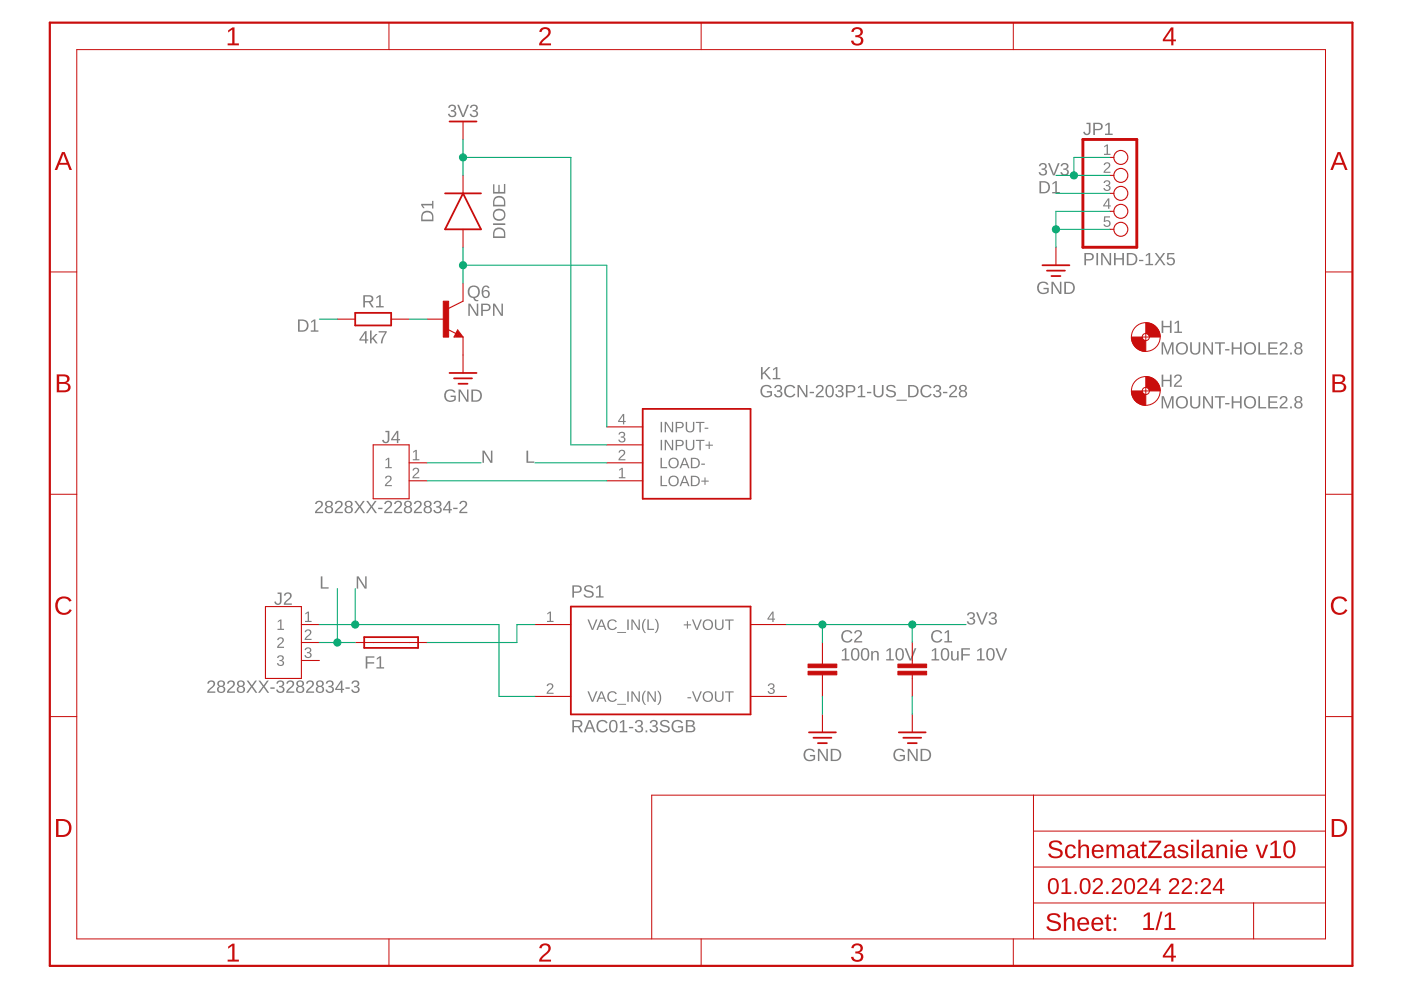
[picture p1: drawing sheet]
<svg xmlns="http://www.w3.org/2000/svg" width="297mm" height="210mm" viewBox="0 0 297 210" stroke-linecap="round" stroke-linejoin="round" font-family="sans-serif">
<g fill="#808080">
<path d="M131.3 99.6l.5-.4h.3v2h.5v.2h-1.4v-.2h.6v-1.7l-.5 .3z"/>
<path d="M131.4 95.5a.72 .72 0 0 1 1.1 .1 .72 .72 0 0 1-.4 1.1l-.7 .7h1.2v.2h-1.5l.1-.4 .5-.5a.59 .59 0 0 0 .5-.5 .59 .59 0 0 0-.3-.6l-.3 .1-.2 .3-.3-.1z"/>
<path d="M131.4 91.7a.63 .63 0 0 1 1 0 .63 .63 0 0 1-.3 1 .62 .62 0 0 1 .5 .8 .62 .62 0 0 1-.9 .3l-.6-.4v-.2h.3a.45 .45 0 0 0 .6 .4 .45 .45 0 0 0 .2-.7l-.6-.1v-.3a.43 .43 0 0 0 .6-.2 .43 .43 0 0 0-.3-.5 .43 .43 0 0 0-.5 .3h-.3z"/>
<path d="M234.1 31l.6-.4h.2v2h.6v.2h-1.4v-.2h.5v-1.7l-.5 .4z"/>
<path d="M234.2 34.6a.72 .72 0 0 1 1.1 .1 .72 .72 0 0 1-.4 1.1l-.6 .6h1.1v.3h-1.4l.1-.4 .4-.5a.59 .59 0 0 0 .6-.5 .59 .59 0 0 0-.4-.7l-.3 .1-.1 .3h-.3z"/>
<path d="M234.2 38.4a.63 .63 0 0 1 1 0 .63 .63 0 0 1-.3 .9 .62 .62 0 0 1 .5 .9 .62 .62 0 0 1-.9 .3l-.5-.4-.1-.2h.3a.45 .45 0 0 0 .6 .4 .45 .45 0 0 0 .2-.7l-.5-.1v-.3a.43 .43 0 0 0 .6-.2 .43 .43 0 0 0-.3-.6 .43 .43 0 0 0-.5 .4h-.3z"/>
<path d="M234.1 45.9h1.2v.2h-1v.7a.76 .76 0 0 1 1.1 .3 .76 .76 0 0 1-.4 1 .76 .76 0 0 1-1-.4l-.1-.1h.3a.49 .49 0 0 0 .8 .2 .49 .49 0 0 0 0-.8 .49 .49 0 0 0-.7 .1h-.3z"/>
<path d="M116 130l.6-.3h.2v1.9h.6v.3h-1.4v-.3h.5v-1.7l-.5 .4z"/>
<path d="M116.1 145a.72 .72 0 0 1 1.2 .2 .72 .72 0 0 1-.5 1l-.6 .7h1.2v.2h-1.5l.1-.4 .5-.5a.59 .59 0 0 0 .5-.5 .59 .59 0 0 0-.4-.6l-.3 .1-.1 .3h-.3z"/>
<path d="M163 145a.63 .63 0 0 1 1 0 .63 .63 0 0 1-.2 1 .62 .62 0 0 1 .4 .8 .62 .62 0 0 1-.9 .3l-.5-.4v-.2h.2a.45 .45 0 0 0 .7 .4 .45 .45 0 0 0 .1-.7l-.5-.1v-.2a.43 .43 0 0 0 .6-.2 .43 .43 0 0 0-.3-.6 .43 .43 0 0 0-.5 .4l-.3-.1z"/>
<path d="M58.9 131.7l.5-.4h.3v2h.5v.3h-1.4v-.3h.6v-1.7l-.5 .4z"/>
<path d="M64.7 130l.6-.3h.2v1.9h.6v.3h-1.4v-.3h.5v-1.7l-.5 .4z"/>
<path d="M59 135.3a.72 .72 0 0 1 1.1 .1 .72 .72 0 0 1-.4 1.1l-.6 .6h1.1v.3h-1.4v-.4l.5-.5a.59 .59 0 0 0 .5-.5 .59 .59 0 0 0-.3-.6l-.3 .1-.1 .2h-.3z"/>
<path d="M64.8 133.6a.72 .72 0 0 1 1.1 .1 .72 .72 0 0 1-.4 1.1l-.6 .7h1.2v.2h-1.5l.1-.4 .5-.5a.59 .59 0 0 0 .5-.5 .59 .59 0 0 0-.4-.6l-.3 .1-.1 .3-.3-.1z"/>
<path d="M59 139.1a.63 .63 0 0 1 1 0 .63 .63 0 0 1-.3 .9 .62 .62 0 0 1 .5 .9 .62 .62 0 0 1-.9 .3l-.5-.4-.1-.2h.3a.45 .45 0 0 0 .6 .4 .45 .45 0 0 0 .2-.7l-.6-.1v-.3a.43 .43 0 0 0 .7-.2 .43 .43 0 0 0-.3-.6 .43 .43 0 0 0-.6 .4h-.3z"/>
<path d="M64.8 137.4a.63 .63 0 0 1 1 0 .63 .63 0 0 1-.3 1 .62 .62 0 0 1 .5 .8 .62 .62 0 0 1-.9 .3l-.5-.4-.1-.2h.3a.45 .45 0 0 0 .7 .4 .45 .45 0 0 0 .1-.7l-.5-.1v-.2a.43 .43 0 0 0 .6-.3 .43 .43 0 0 0-.3-.5 .43 .43 0 0 0-.5 .4l-.3-.1z"/>
<path d="M81.8 97.4l.5-.3h.2v1.9h.6v.3h-1.4v-.3h.6v-1.7l-.5 .4z"/>
<path d="M87.6 95.7l.5-.3h.3v2h.5v.2h-1.4v-.2h.6v-1.7l-.5 .3z"/>
<path d="M81.8 101a.72 .72 0 0 1 1.2 .1 .72 .72 0 0 1-.4 1.1l-.7 .6h1.2v.3h-1.5l.1-.4 .5-.5a.59 .59 0 0 0 .5-.5 .59 .59 0 0 0-.4-.6l-.3 .1-.1 .2h-.3z"/>
<path d="M87.7 99.3a.72 .72 0 0 1 1.1 .2 .72 .72 0 0 1-.4 1l-.6 .7h1.1v.2h-1.5l.1-.4 .5-.5a.59 .59 0 0 0 .5-.5 .59 .59 0 0 0-.3-.6l-.3 .1-.2 .3-.2-.1z"/>
<path d="M68 122.2h.4v2.3h1.3v.3h-1.7z"/>
<path d="M111.6 95.5h.4v2.3h1.3v.3h-1.7z"/>
<path d="M75.6 122.2h.4l1.4 2.2v-2.2h.3v2.6h-.4l-1.4-2.2v2.2h-.3z"/>
<path d="M102.3 95.5h.4l1.4 2.3v-2.3h.3v2.6h-.4l-1.4-2.2v2.2h-.3z"/>
<path d="M197.6 137.9l.6-.5h.3v2.4h.6v.2h-1.6v-.2h.7v-2l-.6 .4zM199.9 137.6a.97 .97 0 0 1 1.1 0 .97 .97 0 0 1 .3 1.1 .95 .95 0 0 1-.4 1.2 .95 .95 0 0 1-1.2-.2 2.12 2.12 0 0 1 .2-2.1zM200 137.8a1.75 1.75 0 0 0 .2 2h.2a1.19 1.19 0 0 0 .5-1.7l-.4-.4zM201.7 138h.3v1.3a.48 .48 0 0 0 .5 .5 .48 .48 0 0 0 .4-.6v-1.2h.3l.1 2h-.4v-.3a.67 .67 0 0 1-.7 .4 .67 .67 0 0 1-.5-.7zM203.8 137.4h1.9v.3h-1.5v1h1.4v.3h-1.4v1h-.4zM207.2 137.9l.6-.5h.3v2.4h.7v.2h-1.7v-.2h.7v-2l-.6 .4zM209.5 137.6a.97 .97 0 0 1 1.1 0 .97 .97 0 0 1 .3 1.1 .95 .95 0 0 1-.4 1.2 .95 .95 0 0 1-1.2-.2 2.12 2.12 0 0 1 .2-2.1zM209.7 137.8a1.75 1.75 0 0 0 .1 2h.2a1.19 1.19 0 0 0 .5-1.7l-.3-.4zM211.1 137.4h.3l.9 2.3 .9-2.3h.3l-1 2.6h-.4z"/>
<path d="M189.7 159.1a1.35 1.35 0 0 1 2.1 .2l-.3 .1a1.04 1.04 0 0 0-1.4-.1 1.04 1.04 0 0 0-.3 1.4 1.04 1.04 0 0 0 1.4 .3l.3-.2v-.4h-.7v-.3h1.1v.9a1.42 1.42 0 0 1-2.1 .1 1.42 1.42 0 0 1-.1-2zM192.5 158.8h.4l1.4 2.2-.1-2.2h.4v2.6h-.5l-1.3-2.2v2.2h-.3zM195.2 158.8h.8a1.3 1.3 0 0 1 1.4 1.2 1.3 1.3 0 0 1-1.3 1.4h-.9zM195.5 159.1v2h.6a1.02 1.02 0 0 0 1-1.1 1.02 1.02 0 0 0-1.1-.9z"/>
<path d="M220.2 60a1.35 1.35 0 0 1 2.1 .3l-.3 .1a1.04 1.04 0 0 0-1.5-.1 1.04 1.04 0 0 0-.2 1.3 1.04 1.04 0 0 0 1.4 .4l.3-.2v-.5h-.8v-.3h1.1v.9a1.42 1.42 0 0 1-2 .2 1.42 1.42 0 0 1-.1-2.1zM222.9 59.7h.4l1.4 2.3v-2.3h.3v2.6h-.4l-1.4-2.2v2.2h-.3zM225.7 59.7h.8a1.3 1.3 0 0 1 1.4 1.3 1.3 1.3 0 0 1-1.3 1.3h-.9zM226 60v2h.6a1.02 1.02 0 0 0 .9-1 1.02 1.02 0 0 0-1-1z"/>
<path d="M99.3 64.4h.4l1.4 2.2v-2.2h.3v2.6h-.4l-1.4-2.2v2.2h-.3zM102 64.4a2.26 2.26 0 0 1 1.8 .2 .81 .81 0 0 1 .1 .9 .81 .81 0 0 1-.8 .5h-.7v1h-.4zM102.4 64.7v1h.7a.52 .52 0 0 0 .6-.4 .52 .52 0 0 0-.3-.6zM104.5 64.4h.4l1.4 2.2v-2.2h.3v2.6h-.4l-1.4-2.2v2.2h-.3z"/>
<path d="M94.5 82.9a1.35 1.35 0 0 1 2.1 .3l-.4 .1a1.04 1.04 0 0 0-1.4-.2 1.04 1.04 0 0 0-.2 1.4 1.04 1.04 0 0 0 1.4 .4l.3-.3v-.4h-.8v-.3h1.1v.9a1.42 1.42 0 0 1-2 .1 1.42 1.42 0 0 1-.1-2zM97.2 82.6h.4l1.4 2.2v-2.2h.3v2.6h-.4l-1.4-2.2v2.2h-.3zM99.9 82.6h.9a1.3 1.3 0 0 1 1.4 1.2 1.3 1.3 0 0 1-1.3 1.4h-1zM100.3 82.9v2h.6a1.02 1.02 0 0 0 .9-1.1 1.02 1.02 0 0 0-1-.9z"/>
<path d="M161.6 81.9a1.35 1.35 0 0 1 2 .3l-.3 .1a1.04 1.04 0 0 0-1.4-.1 1.04 1.04 0 0 0-.3 1.4 1.04 1.04 0 0 0 1.4 .3l.4-.2v-.5h-.8v-.3h1.1v.9a1.42 1.42 0 0 1-2 .2 1.42 1.42 0 0 1-.1-2.1zM164.4 81.8a.77 .77 0 0 1 1.1-.1 .77 .77 0 0 1 .1 1.1l-.3 .1a.7 .7 0 0 1 .6 .8 .7 .7 0 0 1-.9 .6l-.8-.3-.1-.4 .3-.1a.53 .53 0 0 0 .8 .5 .53 .53 0 0 0 .2-.8l-.7-.1v-.3a.5 .5 0 0 0 .8-.3 .5 .5 0 0 0-.4-.7 .5 .5 0 0 0-.6 .5h-.4zM166.6 82a1.29 1.29 0 0 1 2 .2l-.3 .2a.99 .99 0 0 0-1.4-.2 .99 .99 0 0 0-.1 1.4 .99 .99 0 0 0 1.4 .1l.1-.3 .3 .2a1.33 1.33 0 0 1-2 .4 1.33 1.33 0 0 1 0-2zM169.1 81.6h.4l1.4 2.3v-2.3h.3v2.6h-.4l-1.4-2.2v2.2h-.3zM171.7 83.1h.9v.3h-.9zM173.2 81.8a.84 .84 0 0 1 1.3 .1 .84 .84 0 0 1-.4 1.3l-.8 .7h1.4v.3h-1.8a2.51 2.51 0 0 1 1.2-1.5 .5 .5 0 0 0-.1-.8 .5 .5 0 0 0-.7 .4h-.3zM175.4 81.7a.97 .97 0 0 1 1.1 .1 .97 .97 0 0 1 .3 1.1 .95 .95 0 0 1-.4 1.2 .95 .95 0 0 1-1.2-.2 2.12 2.12 0 0 1 .2-2.2zM175.6 82a1.75 1.75 0 0 0 .1 2h.2a1.19 1.19 0 0 0 .5-1.7l-.3-.4zM177.4 81.8a.77 .77 0 0 1 1.1-.1 .77 .77 0 0 1 .1 1.1l-.3 .1a.7 .7 0 0 1 .6 .8 .7 .7 0 0 1-.9 .6l-.8-.3-.1-.4 .3-.1a.53 .53 0 0 0 .7 .5 .53 .53 0 0 0 .3-.8l-.7-.1v-.3a.5 .5 0 0 0 .7-.3 .5 .5 0 0 0-.3-.7 .5 .5 0 0 0-.6 .5h-.4zM179.3 81.6a2.26 2.26 0 0 1 1.8 .2 .81 .81 0 0 1 .2 1 .81 .81 0 0 1-.8 .4h-.8v1h-.4zM179.7 81.9v1h.7a.52 .52 0 0 0 .6-.3 .52 .52 0 0 0-.3-.6zM181.9 82.1l.6-.5h.3v2.3h.7v.3h-1.7v-.3h.7v-1.9l-.6 .4zM183.8 83.1h.9v.3h-.9zM185.2 81.6h.3v1.7a.72 .72 0 0 0 .8 .7 .72 .72 0 0 0 .7-.8v-1.6h.3v1.7a1.07 1.07 0 0 1-1 1 1.07 1.07 0 0 1-1.1-1zM188 81.9a1.18 1.18 0 0 1 1.9 .3l-.3 .1a.68 .68 0 0 0-.7-.4 .68 .68 0 0 0-.6 .5l.7 .3a.8 .8 0 0 1 1 .9 .8 .8 0 0 1-1.1 .7 .95 .95 0 0 1-1.1-.7l.3-.1a.82 .82 0 0 0 .8 .5 .82 .82 0 0 0 .7-.5 1.86 1.86 0 0 0-1.4-.7l-.3-.4zM190.1 84.7h2.2v.3h-2.2zM192.5 81.6h.9a1.3 1.3 0 0 1 1.4 1.3 1.3 1.3 0 0 1-1.3 1.3h-1zM192.9 81.9v2h.6a1.02 1.02 0 0 0 .9-1 1.02 1.02 0 0 0-1-1zM195.5 82a1.29 1.29 0 0 1 2 .2l-.3 .2a.99 .99 0 0 0-1.4-.2 .99 .99 0 0 0-.1 1.4 .99 .99 0 0 0 1.4 .1l.1-.3 .3 .2a1.33 1.33 0 0 1-2 .4 1.33 1.33 0 0 1 0-2zM198.1 81.8a.77 .77 0 0 1 1.1-.1 .77 .77 0 0 1 .1 1.1l-.3 .1a.7 .7 0 0 1 .6 .8 .7 .7 0 0 1-.9 .6l-.7-.3-.2-.4 .4-.1a.53 .53 0 0 0 .7 .5 .53 .53 0 0 0 .2-.8l-.7-.1v-.3a.5 .5 0 0 0 .8-.3 .5 .5 0 0 0-.4-.7 .5 .5 0 0 0-.6 .5h-.3zM199.9 83.1h1v.3h-1zM201.5 81.8a.84 .84 0 0 1 1.3 .1 .84 .84 0 0 1-.5 1.3l-.7 .7h1.3v.3h-1.7a2.51 2.51 0 0 1 1.2-1.5 .5 .5 0 0 0-.1-.8 .5 .5 0 0 0-.7 .4h-.4zM203.6 81.8a.79 .79 0 0 1 1-.1 .79 .79 0 0 1 .3 1l-.4 .2a.76 .76 0 0 1 .5 1 .76 .76 0 0 1-1.1 .3 .7 .7 0 0 1-.6-.6 .7 .7 0 0 1 .5-.7l-.4-.4v-.4zM203.7 82.3a.48 .48 0 0 0 .9 0 .48 .48 0 0 0-.9 0zM203.6 83.5a.55 .55 0 0 0 1.1 0 .55 .55 0 0 0-1.1 0z"/>
<path d="M229.9 53.6a2.26 2.26 0 0 1 1.8 .2 .81 .81 0 0 1 .1 1 .81 .81 0 0 1-.8 .4h-.7v1h-.4zM230.3 53.9v1h.7a.52 .52 0 0 0 .5-.3 .52 .52 0 0 0-.2-.6zM232.5 53.6h.3v2.6h-.3zM233.5 53.6h.4l1.4 2.3v-2.3h.3v2.6h-.5l-1.3-2.2v2.2h-.3zM236.2 53.6h.3v1.1h1.4v-1.1h.4v2.6h-.4v-1.2h-1.4v1.2h-.3zM238.9 53.6h.9a1.3 1.3 0 0 1 1.3 1.3 1.3 1.3 0 0 1-1.2 1.3h-1zM239.3 53.9v2.1h.5a1.02 1.02 0 0 0 1-1.1 1.02 1.02 0 0 0-1-1zM241.5 55.1h.9v.3h-.9zM242.9 54.1l.7-.5h.3v2.4h.6v.2h-1.6v-.2h.6v-2l-.6 .4zM244.8 53.6h.4l.7 1.1 .7-1.1h.4l-.9 1.3 1 1.3h-.4l-.8-1.1-.8 1.1h-.3l.9-1.3zM247.5 53.6h1.5v.3h-1.2l-.1 .8a.89 .89 0 0 1 1.2 .2 .89 .89 0 0 1-.1 1.2 .89 .89 0 0 1-1.2 0l-.3-.4 .4-.1a.58 .58 0 0 0 .8 .3 .58 .58 0 0 0 .1-.9 .58 .58 0 0 0-.9 0h-.3z"/>
<path d="M77.4 70.2h.3v1.8h.4v.2h-.4v.6h-.3v-.6h-1.2v-.2zM77.4 70.6l-.9 1.4h.9zM78.5 70.1h.3v1.7l.9-1h.3l-.8 .9 .9 1.1h-.4l-.7-.9-.2 .2v.7h-.3zM80.3 70.2h1.7v.3l-.8 1.4-.1 .9h-.3a4.1 4.1 0 0 1 .9-2.3h-1.4z"/>
<path d="M104.9 48.6a1.33 1.33 0 0 1 1.4-.3 1.33 1.33 0 0 1 .8 1.2v1h-2.6l.1-1.2zM105.1 48.9l-.3 .4v.8h2v-.6a1.04 1.04 0 0 0-.6-.9 1.04 1.04 0 0 0-1.1 .3zM104.5 47.4h2.6v.3h-2.6zM104.5 45.6a1.35 1.35 0 0 1 2.7 0 1.35 1.35 0 0 1-2.7 0zM105.1 44.9a.99 .99 0 0 0 .1 1.3 .99 .99 0 0 0 1.3 0 .99 .99 0 0 0 .1-1.3l-.8-.3zM104.9 41.9a1.33 1.33 0 0 1 1.4-.3 1.33 1.33 0 0 1 .8 1.2v1h-2.6l.1-1.2zM105.1 42.2l-.3 .4v.8h2v-.6a1.04 1.04 0 0 0-.6-.9 1.04 1.04 0 0 0-1.1 .3zM104.5 39.1h.3v1.6h.9v-1.5h.2v1.5h.9v-1.7h.3v2h-2.6z"/>
<path d="M95.3 22.4a.77 .77 0 0 1 1.1-.1 .77 .77 0 0 1 0 1.1l-.3 .1a.7 .7 0 0 1 .7 .8 .7 .7 0 0 1-.9 .5l-.8-.3-.1-.4h.3a.53 .53 0 0 0 .7 .5 .53 .53 0 0 0 .3-.8l-.7-.2v-.3a.5 .5 0 0 0 .7-.2 .5 .5 0 0 0-.3-.7 .5 .5 0 0 0-.6 .5h-.4zM96.9 22.2h.4l.9 2.3 .9-2.3h.3l-1 2.6h-.4zM99.9 22.4a.77 .77 0 0 1 1.1-.1 .77 .77 0 0 1 .1 1.1l-.3 .1a.7 .7 0 0 1 .6 .8 .7 .7 0 0 1-.9 .5l-.8-.3-.1-.4h.3a.53 .53 0 0 0 .7 .5 .53 .53 0 0 0 .3-.8l-.7-.2v-.3a.5 .5 0 0 0 .7-.2 .5 .5 0 0 0-.3-.7 .5 .5 0 0 0-.6 .5h-.4z"/>
<path d="M178.5 137.9l.6-.5h.4v2.4h.6v.2h-1.6v-.2h.6v-2l-.6 .4zM180.8 137.6a.97 .97 0 0 1 1.1 0 .97 .97 0 0 1 .3 1.1 .95 .95 0 0 1-.4 1.2 .95 .95 0 0 1-1.2-.2 2.12 2.12 0 0 1 .2-2.1zM181 137.8a1.75 1.75 0 0 0 .1 2h.2a1.19 1.19 0 0 0 .5-1.7l-.3-.4zM182.9 137.6a.97 .97 0 0 1 1.1 0 .97 .97 0 0 1 .3 1.1 .95 .95 0 0 1-.4 1.2 .95 .95 0 0 1-1.2-.2 2.12 2.12 0 0 1 .2-2.1zM183.1 137.8a1.75 1.75 0 0 0 .1 2h.2a1.19 1.19 0 0 0 .5-1.7l-.3-.4zM184.7 138h.3v.4a.67 .67 0 0 1 .8-.4 .67 .67 0 0 1 .5 .7v1.3h-.3v-1.2a.48 .48 0 0 0-.6-.6 .48 .48 0 0 0-.3 .7v1.1h-.4zM188 137.9l.6-.5h.3v2.4h.6v.2h-1.6v-.2h.6v-2l-.5 .4zM190.2 137.6a.97 .97 0 0 1 1.2 0 .97 .97 0 0 1 .2 1.1 .95 .95 0 0 1-.3 1.2 .95 .95 0 0 1-1.2-.2 2.12 2.12 0 0 1 .1-2.1zM190.4 137.8a1.75 1.75 0 0 0 .2 2h.1a1.19 1.19 0 0 0 .5-1.7l-.3-.4zM191.8 137.4h.4l.8 2.3 .9-2.3h.4l-1.1 2.6h-.3z"/>
<path d="M170.7 159.1a1.35 1.35 0 0 1 2.1 .2l-.4 .1a1.04 1.04 0 0 0-1.4-.1 1.04 1.04 0 0 0-.2 1.4 1.04 1.04 0 0 0 1.3 .3l.4-.2v-.4h-.8v-.3h1.1v.9a1.42 1.42 0 0 1-2 .1 1.42 1.42 0 0 1-.1-2zM173.4 158.8h.4l1.4 2.2v-2.2h.3v2.6h-.4l-1.4-2.2v2.2h-.3zM176.1 158.8h.9a1.3 1.3 0 0 1 1.4 1.2 1.3 1.3 0 0 1-1.3 1.4h-1zM176.5 159.1v2h.6a1.02 1.02 0 0 0 .9-1.1 1.02 1.02 0 0 0-1-.9z"/>
<path d="M246.3 72.6h.5l.8 2.2 .8-2.2h.4v2.6h-.3v-2.3l-.8 2.3h-.3l-.8-2.3v2.3h-.3zM249.2 73.9a1.35 1.35 0 0 1 2.7 0 1.35 1.35 0 0 1-2.7 0zM249.9 73.1a1.03 1.03 0 0 0-.1 1.4 1.03 1.03 0 0 0 1.5 .1 1.03 1.03 0 0 0 .1-1.4 1.03 1.03 0 0 0-1.5-.1zM252.3 72.6h.4v1.6a.72 .72 0 0 0 .7 .7 .72 .72 0 0 0 .7-.7v-1.6h.4v1.6a1.07 1.07 0 0 1-1.1 1 1.07 1.07 0 0 1-1.1-1zM255.1 72.6h.4l1.4 2.2v-2.2h.3v2.6h-.4l-1.4-2.2v2.2h-.3zM257.6 72.6h2.1v.3h-.9v2.3h-.3v-2.3h-.9zM259.8 74h.9v.3h-.9zM261.1 72.6h.4v1.1h1.4v-1.1h.4v2.6h-.4v-1.2h-1.4v1.2h-.4zM263.6 73.9a1.35 1.35 0 0 1 2.7 0 1.35 1.35 0 0 1-2.7 0zM264.3 73.1a1.03 1.03 0 0 0 0 1.4 1.03 1.03 0 0 0 1.4 .1 1.03 1.03 0 0 0 .1-1.4 1.03 1.03 0 0 0-1.5-.1zM266.8 72.6h.3v2.3h1.4v.3h-1.7zM268.9 72.6h2v.3h-1.7v.8h1.5v.3h-1.5v.9h1.7v.3h-2zM271.6 72.7a.84 .84 0 0 1 1.3 .2 .84 .84 0 0 1-.5 1.2l-.7 .8h1.3v.3h-1.7a2.51 2.51 0 0 1 1.2-1.5 .5 .5 0 0 0-.1-.9 .5 .5 0 0 0-.8 .4h-.3zM273.5 74.8h.4v.4h-.4zM274.7 72.7a.79 .79 0 0 1 1-.1 .79 .79 0 0 1 .3 1l-.4 .2a.76 .76 0 0 1 .5 1 .76 .76 0 0 1-1.1 .4 .7 .7 0 0 1-.6-.7 .7 .7 0 0 1 .5-.7l-.4-.4v-.4zM274.8 73.2a.5 .5 0 0 0 1 0 .5 .5 0 0 0-1 0zM274.8 74.4a.53 .53 0 0 0 1 0 .53 .53 0 0 0-1 0z"/>
<path d="M246.3 84h.5l.8 2.2 .8-2.2h.4v2.6h-.3v-2.3l-.8 2.3h-.3l-.8-2.3v2.3h-.3zM249.2 85.3a1.35 1.35 0 0 1 2.7 0 1.35 1.35 0 0 1-2.7 0zM249.9 84.5a1.03 1.03 0 0 0-.1 1.5 1.03 1.03 0 0 0 1.5 .1 1.03 1.03 0 0 0 .1-1.5 1.03 1.03 0 0 0-1.5-.1zM252.3 84h.4v1.6a.72 .72 0 0 0 .7 .7 .72 .72 0 0 0 .7-.7v-1.6h.4v1.6a1.07 1.07 0 0 1-1.1 1 1.07 1.07 0 0 1-1.1-1zM255.1 84h.4l1.4 2.2v-2.2h.3v2.6h-.4l-1.4-2.2v2.2h-.3zM257.6 84h2.1v.3h-.9v2.3h-.3v-2.3h-.9zM259.8 85.4h.9v.3h-.9zM261.1 84h.4v1.1h1.4v-1.1h.4v2.6h-.4v-1.2h-1.4v1.2h-.4zM263.6 85.3a1.35 1.35 0 0 1 2.7 0 1.35 1.35 0 0 1-2.7 0zM264.3 84.5a1.03 1.03 0 0 0 0 1.5 1.03 1.03 0 0 0 1.4 .1 1.03 1.03 0 0 0 .1-1.5 1.03 1.03 0 0 0-1.5-.1zM266.8 84h.3v2.3h1.4v.3h-1.7zM268.9 84h2v.3h-1.7v.8h1.5v.3h-1.5v.9h1.7v.3h-2zM271.6 84.1a.84 .84 0 0 1 1.3 .2 .84 .84 0 0 1-.5 1.2l-.7 .8h1.3v.3h-1.7a2.51 2.51 0 0 1 1.2-1.5 .5 .5 0 0 0-.1-.8 .5 .5 0 0 0-.8 .4l-.3-.1zM273.5 86.2h.4v.4h-.4zM274.7 84.1a.79 .79 0 0 1 1-.1 .79 .79 0 0 1 .3 1l-.4 .2a.76 .76 0 0 1 .5 1.1 .76 .76 0 0 1-1.1 .3 .7 .7 0 0 1-.6-.6 .7 .7 0 0 1 .5-.8l-.4-.4v-.4zM274.8 84.6a.5 .5 0 0 0 1 0 .5 .5 0 0 0-1 0zM274.8 85.9a.53 .53 0 0 0 1 0 .53 .53 0 0 0-1 0z"/>
<path d="M121.3 152.7h1.3a.75 .75 0 0 1 .9 .6 .75 .75 0 0 1-.7 .9l.8 1.1h-.4l-.7-1.1h-.8v1.1h-.4zM121.7 153v.9h.8a.49 .49 0 0 0 .6-.5 .49 .49 0 0 0-.6-.4zM124.8 152.7h.4l1.1 2.6h-.4l-.3-.8h-1.2l-.3 .8h-.3zM125 152.9l-.5 1.3h1zM126.8 153a1.29 1.29 0 0 1 2 .3l-.3 .1a.99 .99 0 0 0-1.4-.1 .99 .99 0 0 0-.1 1.4 .99 .99 0 0 0 1.4 0l.2-.2 .2 .1a1.33 1.33 0 0 1-1.9 .4 1.33 1.33 0 0 1-.1-2zM129.5 152.8a.97 .97 0 0 1 1.2 .1 .97 .97 0 0 1 .2 1.1 .95 .95 0 0 1-.3 1.1 .95 .95 0 0 1-1.2-.1 2.12 2.12 0 0 1 .1-2.2zM129.7 153a1.75 1.75 0 0 0 .2 2h.1a1.19 1.19 0 0 0 .5-1.6l-.3-.5zM131.4 153.1l.7-.4h.3v2.3h.6v.3h-1.6v-.3h.6v-2l-.6 .4zM133.3 154.1h1v.3h-1zM134.9 152.8a.77 .77 0 0 1 1.1-.1 .77 .77 0 0 1 0 1.1l-.3 .1a.7 .7 0 0 1 .7 .9 .7 .7 0 0 1-.9 .5l-.8-.3-.1-.4h.3a.53 .53 0 0 0 .7 .4 .53 .53 0 0 0 .3-.8l-.7-.1v-.3a.5 .5 0 0 0 .7-.2 .5 .5 0 0 0-.3-.7 .5 .5 0 0 0-.6 .4h-.4zM136.9 154.9h.3v.4h-.3zM138 152.8a.77 .77 0 0 1 1.1-.1 .77 .77 0 0 1 .1 1.1l-.3 .1a.7 .7 0 0 1 .6 .9 .7 .7 0 0 1-.9 .5l-.7-.3-.2-.4h.4a.53 .53 0 0 0 .7 .4 .53 .53 0 0 0 .2-.8l-.7-.1v-.3a.5 .5 0 0 0 .8-.2 .5 .5 0 0 0-.4-.7 .5 .5 0 0 0-.6 .4h-.3zM140.1 153a1.18 1.18 0 0 1 1.8 .2l-.3 .1a.68 .68 0 0 0-.7-.4 .68 .68 0 0 0-.6 .5l.7 .4a.8 .8 0 0 1 1 .8 .8 .8 0 0 1-1.1 .7 .95 .95 0 0 1-1.1-.7h.4a.82 .82 0 0 0 .7 .4 .82 .82 0 0 0 .8-.4 1.86 1.86 0 0 0-1.4-.7l-.3-.4zM142.7 153a1.35 1.35 0 0 1 2.1 .2l-.4 .1a1.04 1.04 0 0 0-1.4-.1 1.04 1.04 0 0 0-.2 1.4 1.04 1.04 0 0 0 1.4 .3l.3-.2v-.4h-.8v-.3h1.1v.9a1.42 1.42 0 0 1-2 .1 1.42 1.42 0 0 1-.1-2zM145.4 152.7a1.69 1.69 0 0 1 1.8 .3 .61 .61 0 0 1-.4 .9 .71 .71 0 0 1 .6 .9 .71 .71 0 0 1-.9 .5h-1.1zM145.8 153v.8h.6a.43 .43 0 0 0 .5-.4 .43 .43 0 0 0-.5-.4zM145.8 154.1v.9l1-.1a.45 .45 0 0 0 .2-.6l-.2-.2z"/>
<path d="M44.2 144.4a.84 .84 0 0 1 1.3 .2 .84 .84 0 0 1-.5 1.2l-.7 .8h1.3v.3h-1.7a2.51 2.51 0 0 1 1.2-1.5 .5 .5 0 0 0-.1-.8 .5 .5 0 0 0-.7 .4l-.4-.1zM46.3 144.4a.79 .79 0 0 1 1-.1 .79 .79 0 0 1 .3 1l-.4 .2a.76 .76 0 0 1 .5 1.1 .76 .76 0 0 1-1.1 .3 .7 .7 0 0 1-.6-.6 .7 .7 0 0 1 .5-.8l-.4-.4v-.4zM46.4 144.9a.5 .5 0 0 0 1 0 .5 .5 0 0 0-1 0zM46.4 146.2a.53 .53 0 0 0 1 0 .53 .53 0 0 0-1 0zM48.4 144.4a.84 .84 0 0 1 1.3 .2 .84 .84 0 0 1-.5 1.2l-.7 .8h1.3v.3h-1.7a2.51 2.51 0 0 1 1.2-1.5 .5 .5 0 0 0-.1-.8 .5 .5 0 0 0-.7 .4l-.4-.1zM50.5 144.4a.79 .79 0 0 1 1-.1 .79 .79 0 0 1 .3 1l-.4 .2a.76 .76 0 0 1 .5 1.1 .76 .76 0 0 1-1.1 .3 .7 .7 0 0 1-.6-.6 .7 .7 0 0 1 .5-.8l-.4-.4v-.4zM50.6 144.9a.5 .5 0 0 0 1 0 .5 .5 0 0 0-1 0zM50.6 146.2a.53 .53 0 0 0 1 0 .53 .53 0 0 0-1 0zM52.3 144.3h.4l.7 1 .7-1h.4l-.9 1.2 1 1.4h-.4l-.8-1.1-.8 1.1h-.4l1-1.4zM54.8 144.3h.4l.7 1 .7-1h.4l-.9 1.2 1 1.4h-.4l-.8-1.1-.8 1.1h-.4l1-1.4zM57.3 145.7h.9v.3h-.9zM58.9 144.4a.77 .77 0 0 1 1.1-.1 .77 .77 0 0 1 0 1.1l-.3 .2a.7 .7 0 0 1 .6 .8 .7 .7 0 0 1-.8 .5l-.8-.3-.2-.4h.4a.53 .53 0 0 0 .7 .5 .53 .53 0 0 0 .2-.9l-.6-.1v-.3a.5 .5 0 0 0 .7-.2 .5 .5 0 0 0-.4-.7 .5 .5 0 0 0-.6 .5l-.3-.1zM61 144.4a.84 .84 0 0 1 1.3 .2 .84 .84 0 0 1-.5 1.2l-.7 .8h1.3v.3h-1.7a2.51 2.51 0 0 1 1.2-1.5 .5 .5 0 0 0-.1-.8 .5 .5 0 0 0-.8 .4l-.3-.1zM63 144.4a.79 .79 0 0 1 1.1-.1 .79 .79 0 0 1 .2 1l-.3 .2a.76 .76 0 0 1 .5 1.1 .76 .76 0 0 1-1.1 .3 .7 .7 0 0 1-.7-.6 .7 .7 0 0 1 .6-.8l-.5-.4v-.4zM63.2 144.9a.48 .48 0 0 0 .9 0 .48 .48 0 0 0-.9 0zM63.1 146.2a.55 .55 0 0 0 1.1 0 .55 .55 0 0 0-1.1 0zM65.2 144.4a.84 .84 0 0 1 1.3 .2 .84 .84 0 0 1-.5 1.2l-.8 .8h1.4v.3h-1.7a2.51 2.51 0 0 1 1.2-1.5 .5 .5 0 0 0-.1-.8 .5 .5 0 0 0-.8 .4l-.3-.1zM67.2 144.4a.79 .79 0 0 1 1-.1 .79 .79 0 0 1 .3 1l-.3 .2a.76 .76 0 0 1 .5 1.1 .76 .76 0 0 1-1.1 .3 .7 .7 0 0 1-.7-.6 .7 .7 0 0 1 .6-.8l-.5-.4v-.4zM67.3 144.9a.5 .5 0 0 0 1 0 .5 .5 0 0 0-1 0zM67.3 146.2a.55 .55 0 0 0 1.1 0 .55 .55 0 0 0-1.1 0zM69.3 144.4a.77 .77 0 0 1 1.1-.1 .77 .77 0 0 1 .1 1.1l-.3 .2a.7 .7 0 0 1 .6 .8 .7 .7 0 0 1-.9 .5l-.7-.3-.2-.4h.4a.53 .53 0 0 0 .7 .5 .53 .53 0 0 0 .2-.9l-.7-.1v-.3a.5 .5 0 0 0 .8-.2 .5 .5 0 0 0-.4-.7 .5 .5 0 0 0-.6 .5l-.3-.1zM72.2 144.3h.4v1.7h.4v.3h-.4v.6h-.3v-.6h-1.2v-.3zM72.3 144.7l-.9 1.3h.9zM73.2 145.7h1v.3h-1zM74.8 144.4a.77 .77 0 0 1 1.1-.1 .77 .77 0 0 1 0 1.1l-.3 .2a.7 .7 0 0 1 .7 .8 .7 .7 0 0 1-.9 .5l-.8-.3-.1-.4h.3a.53 .53 0 0 0 .7 .5 .53 .53 0 0 0 .2-.9l-.6-.1v-.3a.5 .5 0 0 0 .7-.2 .5 .5 0 0 0-.3-.7 .5 .5 0 0 0-.7 .5l-.3-.1z"/>
<path d="M67.1 106.4a.84 .84 0 0 1 1.3 .1 .84 .84 0 0 1-.5 1.2l-.7 .8h1.3v.3h-1.7a2.51 2.51 0 0 1 1.2-1.5 .5 .5 0 0 0-.1-.8 .5 .5 0 0 0-.8 .4l-.3-.1zM69.1 106.4a.79 .79 0 0 1 1.1-.2 .79 .79 0 0 1 .2 1l-.3 .2a.76 .76 0 0 1 .5 1.1 .76 .76 0 0 1-1.1 .3 .7 .7 0 0 1-.7-.6 .7 .7 0 0 1 .6-.8l-.5-.4v-.4zM69.3 106.8a.48 .48 0 0 0 .9 0 .48 .48 0 0 0-.9 0zM69.2 108.1a.55 .55 0 0 0 1.1 0 .55 .55 0 0 0-1.1 0zM71.3 106.4a.84 .84 0 0 1 1.3 .1 .84 .84 0 0 1-.5 1.2l-.8 .8h1.4v.3h-1.7a2.51 2.51 0 0 1 1.2-1.5 .5 .5 0 0 0-.1-.8 .5 .5 0 0 0-.8 .4l-.3-.1zM73.3 106.4a.79 .79 0 0 1 1-.2 .79 .79 0 0 1 .3 1l-.3 .2a.76 .76 0 0 1 .5 1.1 .76 .76 0 0 1-1.1 .3 .7 .7 0 0 1-.7-.6 .7 .7 0 0 1 .6-.8l-.5-.4v-.4zM73.4 106.8a.5 .5 0 0 0 1 0 .5 .5 0 0 0-1 0zM73.4 108.1a.55 .55 0 0 0 1.1 0 .55 .55 0 0 0-1.1 0zM75.1 106.2h.4l.7 1 .7-1h.4l-.8 1.2 .9 1.4h-.4l-.8-1.1-.7 1.1h-.4l1-1.3zM77.7 106.2h.3l.8 1 .7-1h.4l-.9 1.2 .9 1.4h-.4l-.7-1.1-.8 1.1h-.4l1-1.3zM80.2 107.7h.9v.2h-.9zM81.7 106.4a.84 .84 0 0 1 1.3 .1 .84 .84 0 0 1-.4 1.2l-.8 .8h1.4v.3h-1.8a2.51 2.51 0 0 1 1.2-1.5 .5 .5 0 0 0-.1-.8 .5 .5 0 0 0-.7 .4l-.3-.1zM83.8 106.4a.84 .84 0 0 1 1.3 .1 .84 .84 0 0 1-.4 1.2l-.8 .8h1.4v.3h-1.8a2.51 2.51 0 0 1 1.2-1.5 .5 .5 0 0 0-.1-.8 .5 .5 0 0 0-.7 .4l-.3-.1zM85.9 106.4a.79 .79 0 0 1 1-.2 .79 .79 0 0 1 .3 1l-.3 .2a.76 .76 0 0 1 .4 1.1 .76 .76 0 0 1-1.1 .3 .7 .7 0 0 1-.6-.6 .7 .7 0 0 1 .5-.8l-.4-.4v-.4zM86 106.8a.5 .5 0 0 0 1 0 .5 .5 0 0 0-1 0zM86 108.1a.53 .53 0 0 0 1 0 .53 .53 0 0 0-1 0zM88 106.4a.84 .84 0 0 1 1.3 .1 .84 .84 0 0 1-.5 1.2l-.7 .8h1.4v.3h-1.8a2.51 2.51 0 0 1 1.2-1.5 .5 .5 0 0 0-.1-.8 .5 .5 0 0 0-.7 .4l-.4-.1zM90.1 106.4a.79 .79 0 0 1 1-.2 .79 .79 0 0 1 .3 1l-.4 .2a.76 .76 0 0 1 .5 1.1 .76 .76 0 0 1-1.1 .3 .7 .7 0 0 1-.6-.6 .7 .7 0 0 1 .5-.8l-.4-.4v-.4zM90.2 106.8a.5 .5 0 0 0 1 0 .5 .5 0 0 0-1 0zM90.2 108.1a.53 .53 0 0 0 1 0 .53 .53 0 0 0-1 0zM92.2 106.3a.77 .77 0 0 1 1.1 0 .77 .77 0 0 1 0 1.1l-.2 .1a.7 .7 0 0 1 .6 .8 .7 .7 0 0 1-.9 .5l-.8-.3-.1-.4h.3a.53 .53 0 0 0 .7 .5 .53 .53 0 0 0 .3-.9l-.7-.1v-.3a.5 .5 0 0 0 .7-.2 .5 .5 0 0 0-.3-.7 .5 .5 0 0 0-.6 .5l-.4-.1zM95.1 106.2h.4v1.8h.3v.2h-.3v.6h-.4v-.6h-1.2v-.2zM95.1 106.6l-.9 1.4h.9zM96.1 107.7h.9v.2h-.9zM97.6 106.4a.84 .84 0 0 1 1.4 .1 .84 .84 0 0 1-.5 1.2l-.8 .8h1.4v.3h-1.7a2.51 2.51 0 0 1 1.1-1.5 .5 .5 0 0 0 0-.8 .5 .5 0 0 0-.8 .4l-.3-.1z"/>
<path d="M77.5 139.2h1.9v.2h-1.5v1h1.4v.3h-1.4v1h-.4zM79.9 139.6l.6-.4h.3v2.3h.6v.2h-1.6v-.2h.7v-2l-.6 .4z"/>
<path d="M197.7 133.9a1.29 1.29 0 0 1 2.1 .3l-.4 .1a.99 .99 0 0 0-1.4-.1 .99 .99 0 0 0-.1 1.4 .99 .99 0 0 0 1.5 .1l.1-.3 .3 .2a1.33 1.33 0 0 1-2 .4 1.33 1.33 0 0 1-.1-2.1zM200.3 134.1l.6-.5h.3v2.3h.7v.3h-1.7v-.3h.7v-2l-.6 .5z"/>
<path d="M99.5 60.9a1.35 1.35 0 0 1 2.1 .3 1.35 1.35 0 0 1-.9 2l.2 .3 .5 .1v.2a.79 .79 0 0 1-1.1-.6 1.36 1.36 0 0 1-1.1-.9 1.36 1.36 0 0 1 .3-1.4zM99.8 61.1a1.03 1.03 0 0 0-.1 1.4 1.03 1.03 0 0 0 1.4 .1 1.03 1.03 0 0 0 .1-1.4 1.03 1.03 0 0 0-1.4-.1zM102.5 60.7l.5-.2a.69 .69 0 0 1 .8 .6h-.3a.54 .54 0 0 0-.7-.2 .54 .54 0 0 0-.3 .6l-.1 .3a.84 .84 0 0 1 1.3 0 .84 .84 0 0 1-.1 1.3 .84 .84 0 0 1-1.3-.2 2.03 2.03 0 0 1 .2-2.2zM102.4 62.3a.57 .57 0 0 0 1.1 0 .57 .57 0 0 0-1.1 0z"/>
<path d="M161.3 77.8h.4v1.3l1.2-1.3h.5l-1.1 1.2 1.2 1.4h-.4l-1.1-1.2-.3 .2v1h-.4zM163.9 78.3l.6-.5h.3v2.3h.7v.3h-1.7v-.3h.7v-2l-.6 .5z"/>
<path d="M140 100.9h.3v1.9h1.2v.3h-1.5zM141.6 102a1.15 1.15 0 0 1 2.3 0 1.15 1.15 0 0 1-2.3 0zM142.2 101.3a.87 .87 0 0 0 0 1.3 .87 .87 0 0 0 1.3-.1 .86 .86 0 0 0-.1-1.2 .86 .86 0 0 0-1.2 0zM145 100.9h.3l.9 2.2h-.3l-.3-.7h-1l-.2 .7h-.3zM145.1 101.1l-.4 1.1h.9zM146.5 100.9a1.72 1.72 0 0 1 1.7 .5 1.12 1.12 0 0 1-.9 1.7h-.8zM146.8 101.1v1.7a.94 .94 0 0 0 1.3-.8 .94 .94 0 0 0-1.3-.9zM149.4 101.2h.2v.7h.7v.2h-.7v.7h-.2v-.7h-.7v-.2h.7z"/>
<path d="M140 97.1h.3v1.9h1.2v.3h-1.5zM141.6 98.2a1.15 1.15 0 0 1 2.3 0 1.15 1.15 0 0 1-2.3 0zM142.2 97.5a.87 .87 0 0 0 0 1.3 .87 .87 0 0 0 1.3-.2 .86 .86 0 0 0-.1-1.1 .86 .86 0 0 0-1.2 0zM145 97.1h.3l.9 2.2h-.3l-.3-.7h-1l-.2 .7h-.3zM145.1 97.3l-.4 1.1h.9zM146.5 97.1a1.72 1.72 0 0 1 1.7 .5 1.12 1.12 0 0 1-.9 1.7h-.8zM146.8 97.3v1.7a.94 .94 0 0 0 1.3-.8 .94 .94 0 0 0-1.3-.9zM148.7 98.3h.8v.2h-.8z"/>
<path d="M140.1 93.3h.3v2.2h-.3zM140.9 93.3h.4l1.2 1.9v-1.9h.2v2.2h-.3l-1.2-1.9v1.9h-.3zM143.3 93.3h.9a.68 .68 0 0 1 .8 .6 .68 .68 0 0 1-.8 .7h-.6v.9h-.3zM143.6 93.5v.9l.8-.1a.45 .45 0 0 0 0-.8zM145.4 93.3h.3v1.3a.61 .61 0 0 0 .6 .7 .61 .61 0 0 0 .6-.7v-1.3h.3v1.3a.92 .92 0 0 1-.9 .9 .92 .92 0 0 1-.9-.8zM147.5 93.3h1.9v.2h-.8v2h-.3v-2h-.8zM150.2 93.6h.3v.7h.6v.2h-.6v.7h-.3v-.7h-.6v-.2h.6z"/>
<path d="M140.1 89.4h.3v2.3h-.3zM140.9 89.4h.4l1.2 1.9v-1.9h.2v2.3h-.3l-1.2-1.9v1.9h-.3zM143.3 89.4h.9a.68 .68 0 0 1 .8 .7 .68 .68 0 0 1-.8 .7h-.6v.9h-.3zM143.6 89.7v.9l.8-.1a.45 .45 0 0 0 0-.8zM145.4 89.4h.3v1.4a.61 .61 0 0 0 .6 .6 .61 .61 0 0 0 .6-.6v-1.4h.3v1.4a.92 .92 0 0 1-.9 .9 .92 .92 0 0 1-.9-.8zM147.5 89.4h1.9v.3h-.8v2h-.3v-2h-.8zM149.4 90.7h.8v.2h-.8z"/>
<path d="M132.1 87.8h.3v1.5h.3v.2h-.3v.5h-.3v-.5h-1.1v-.2zM132.1 88.1l-.8 1.2h.8z"/>
<path d="M230.4 26h.8v1.8a.78 .78 0 0 1-.7 .9 .78 .78 0 0 1-.8-.7l.3-.1a.43 .43 0 0 0 .5 .5 .43 .43 0 0 0 .4-.5v-1.6h-.5zM231.8 26a2.26 2.26 0 0 1 1.8 .2 .81 .81 0 0 1 .1 1 .81 .81 0 0 1-.8 .4h-.8v1h-.3zM232.1 26.3v1h.8a.52 .52 0 0 0 .5-.3 .52 .52 0 0 0-.2-.6zM234.4 26.4l.6-.4h.3v2.3h.6v.3h-1.6v-.3h.6v-2l-.5 .5z"/>
<path d="M234.9 42.1h.3v1.4h.3v.3h-.3v.5h-.3v-.5h-1v-.2zM234.9 42.4l-.7 1.1h.7z"/>
<path d="M77 62.6h1.2a.75 .75 0 0 1 .9 .6 .75 .75 0 0 1-.6 .9l.8 1.1h-.4l-.7-1.1h-.8v1.1h-.4zM77.4 62.9v.9h.8a.49 .49 0 0 0 .6-.5 .49 .49 0 0 0-.6-.4zM79.8 63l.6-.4h.3v2.3h.6v.3h-1.6v-.3h.7v-2l-.6 .4z"/>
<path d="M89.6 45a1.33 1.33 0 0 1 1.5-.3 1.33 1.33 0 0 1 .8 1.2v1h-2.6v-1.2zM89.8 45.3l-.2 .5v.8h2v-.6a1.04 1.04 0 0 0-.7-.9 1.04 1.04 0 0 0-1.1 .2zM89.3 43.2h2.3v-.6h.3v1.6h-.3v-.6h-2l.4 .5h-.3l-.4-.6z"/>
<path d="M178.7 133.9a1.29 1.29 0 0 1 2 .3l-.3 .1a.99 .99 0 0 0-1.4-.1 .99 .99 0 0 0-.1 1.4 .99 .99 0 0 0 1.4 .1l.2-.3 .3 .2a1.33 1.33 0 0 1-2 .4 1.33 1.33 0 0 1-.1-2.1zM181.4 133.8a.84 .84 0 0 1 1.3 .1 .84 .84 0 0 1-.5 1.3l-.8 .7h1.4v.3h-1.7a2.51 2.51 0 0 1 1.2-1.5 .5 .5 0 0 0-.1-.8 .5 .5 0 0 0-.8 .4h-.3z"/>
<path d="M246.3 68h.3v1.1h1.4v-1.1h.4v2.6h-.4v-1.2h-1.4v1.2h-.3zM249.1 68.4l.6-.4h.3v2.3h.6v.3h-1.6v-.3h.6v-2l-.5 .4z"/>
<path d="M246.3 79.4h.3v1.1h1.4v-1.1h.4v2.6h-.4v-1.2h-1.4v1.2h-.3zM249.2 79.6a.84 .84 0 0 1 1.3 .1 .84 .84 0 0 1-.5 1.3l-.7 .7h1.3v.3h-1.7a2.51 2.51 0 0 1 1.2-1.5 .5 .5 0 0 0-.1-.8 .5 .5 0 0 0-.8 .4h-.3z"/>
<path d="M121.3 124.1a2.26 2.26 0 0 1 1.8 .2 .81 .81 0 0 1 .2 .9 .81 .81 0 0 1-.8 .5h-.8v1h-.4zM121.7 124.4v1h.7a.52 .52 0 0 0 .6-.3 .52 .52 0 0 0-.3-.7zM124 124.4a1.18 1.18 0 0 1 1.8 .3h-.3a.68 .68 0 0 0-.7-.4 .68 .68 0 0 0-.6 .6l.7 .3a.8 .8 0 0 1 1 .8 .8 .8 0 0 1-1.1 .7 .95 .95 0 0 1-1.1-.6l.4-.1a.82 .82 0 0 0 .7 .5 .82 .82 0 0 0 .7-.5 1.86 1.86 0 0 0-1.4-.7l-.2-.4zM126.4 124.5l.6-.4h.3v2.3h.7v.3h-1.7v-.3h.7v-2l-.6 .4z"/>
<path d="M124.6 131.3h.3l.7 2 .8-2h.3l-.9 2.3h-.3zM127.4 131.3h.3l.9 2.3h-.3l-.3-.7h-1l-.2 .7h-.3zM127.5 131.6l-.4 1.1h.8zM129 131.6a1.11 1.11 0 0 1 1.8 .3l-.3 .1a.82 .82 0 0 0-1.2-.3 .82 .82 0 0 0-.1 1.2l.4 .4a.76 .76 0 0 0 .9-.4l.3 .1a1.13 1.13 0 0 1-1.7 .3 1.13 1.13 0 0 1-.1-1.7zM130.9 134h1.8v.2h-1.8zM133 131.3h.3v2.3h-.3zM133.9 131.3h.3l1.2 1.9v-1.9h.3v2.3h-.4l-1.2-1.9v1.9h-.2zM136.7 131.2h.3a2.26 2.26 0 0 0 0 3h-.3a2.23 2.23 0 0 1 0-3zM137.3 131.3h.3v2h1.1v.3h-1.4zM138.8 131.2h.3a2.23 2.23 0 0 1 0 3h-.3a2.26 2.26 0 0 0 0-3z"/>
<path d="M124.6 146.6h.3l.7 1.9 .8-1.9h.3l-.9 2.2h-.3zM127.4 146.6h.3l.9 2.2h-.3l-.3-.7h-1l-.2 .7h-.3zM127.5 146.8l-.4 1.1h.8zM129 146.8a1.11 1.11 0 0 1 1.8 .3l-.3 .1a.82 .82 0 0 0-1.2-.2 .82 .82 0 0 0-.1 1.1l.4 .5a.76 .76 0 0 0 .9-.5l.3 .1a1.13 1.13 0 0 1-1.7 .4 1.13 1.13 0 0 1-.1-1.8zM130.9 149.2h1.8v.2h-1.8zM133 146.6h.3v2.2h-.3zM133.9 146.6h.3l1.2 1.9v-1.9h.3v2.2h-.4l-1.2-1.9v1.9h-.2zM136.7 146.5h.3a2.26 2.26 0 0 0 0 3h-.3a2.23 2.23 0 0 1 0-3zM137.3 146.6h.3l1.2 1.9v-1.9h.3v2.2h-.4l-1.2-1.9v1.9h-.2zM139.3 146.5h.3a2.23 2.23 0 0 1 0 3h-.3a2.26 2.26 0 0 0 0-3z"/>
<path d="M145.6 131.7h.3v.7h.6v.2h-.6v.7h-.3v-.7h-.6v-.2h.6zM146.7 131.3h.3l.8 2 .7-2h.3l-.9 2.3h-.3zM148.9 132.4a1.15 1.15 0 0 1 2.3 0 1.15 1.15 0 0 1-2.3 0zM149.5 131.8a.87 .87 0 0 0 0 1.3 .87 .87 0 0 0 1.3-.2 .86 .86 0 0 0-.1-1.1 .86 .86 0 0 0-1.2 0zM151.6 131.3h.3v1.4a.61 .61 0 0 0 .6 .6 .61 .61 0 0 0 .6-.6v-1.4h.3v1.4a.92 .92 0 0 1-.9 .9 .92 .92 0 0 1-.9-.8zM153.7 131.3h1.8v.3h-.7v2h-.3v-2h-.8z"/>
<path d="M163.7 129.7h.3v1.5h.3v.2h-.3v.5h-.3v-.5h-1v-.2zM163.7 130l-.7 1.2h.7z"/>
<path d="M145.8 147.8h.7v.3h-.7zM146.7 146.6h.3l.8 1.9 .7-1.9h.3l-.9 2.2h-.3zM148.9 147.7a1.15 1.15 0 0 1 2.3 0 1.15 1.15 0 0 1-2.3 0zM149.5 147a.87 .87 0 0 0 0 1.3 .87 .87 0 0 0 1.3-.1 .86 .86 0 0 0-.2-1.2 .86 .86 0 0 0-1.1 0zM151.6 146.6h.3v1.4a.61 .61 0 0 0 .6 .6 .61 .61 0 0 0 .6-.7v-1.3h.3v1.4a.92 .92 0 0 1-.9 .8 .92 .92 0 0 1-.9-.8zM153.7 146.6h1.8v.2h-.7v2h-.3v-2h-.8z"/>
<path d="M58.9 125.6h.8v1.9a.78 .78 0 0 1-.7 .8 .78 .78 0 0 1-.8-.7l.3-.1a.43 .43 0 0 0 .5 .5 .43 .43 0 0 0 .3-.5v-1.6h-.4zM60.4 125.8a.84 .84 0 0 1 1.4 .1 .84 .84 0 0 1-.5 1.3l-.8 .7h1.4v.3h-1.7a2.51 2.51 0 0 1 1.1-1.5 .5 .5 0 0 0-.1-.8 .5 .5 0 0 0-.7 .4h-.3z"/>
<path d="M81.7 91.4h.9v1.8a.78 .78 0 0 1-.8 .8 .78 .78 0 0 1-.8-.7l.4-.1a.43 .43 0 0 0 .4 .5 .43 .43 0 0 0 .4-.5v-1.6h-.5zM84.1 91.4h.4v1.7h.3v.3h-.3v.5h-.4v-.5h-1.2v-.3zM84.1 91.7l-.9 1.4h.9z"/>
<path d="M220.5 34.7a.77 .77 0 0 1 1.1-.1 .77 .77 0 0 1 .1 1.1l-.3 .2a.7 .7 0 0 1 .6 .8 .7 .7 0 0 1-.9 .5l-.7-.3-.2-.4h.4a.53 .53 0 0 0 .7 .5 .53 .53 0 0 0 .2-.9l-.7-.1v-.3a.5 .5 0 0 0 .8-.2 .5 .5 0 0 0-.4-.7 .5 .5 0 0 0-.6 .5l-.3-.1zM222.2 34.6h.4l.8 2.3 .9-2.3h.4l-1.1 2.6h-.4zM225.1 34.7a.77 .77 0 0 1 1.1-.1 .77 .77 0 0 1 .1 1.1l-.3 .2a.7 .7 0 0 1 .6 .8 .7 .7 0 0 1-.9 .5l-.7-.3-.2-.4h.4a.53 .53 0 0 0 .7 .5 .53 .53 0 0 0 .2-.9l-.7-.1v-.3a.5 .5 0 0 0 .8-.2 .5 .5 0 0 0-.4-.7 .5 .5 0 0 0-.6 .5l-.3-.1z"/>
<path d="M205.3 130a.77 .77 0 0 1 1.1-.1 .77 .77 0 0 1 .1 1.1l-.3 .1a.7 .7 0 0 1 .6 .8 .7 .7 0 0 1-.9 .6l-.8-.4-.1-.4h.3a.53 .53 0 0 0 .7 .5 .53 .53 0 0 0 .3-.8l-.7-.2v-.2a.5 .5 0 0 0 .7-.3 .5 .5 0 0 0-.3-.7 .5 .5 0 0 0-.6 .5h-.4zM207 129.8h.3l.9 2.3 .9-2.3h.3l-1 2.6h-.4zM209.9 130a.77 .77 0 0 1 1.1-.1 .77 .77 0 0 1 .1 1.1l-.3 .1a.7 .7 0 0 1 .6 .8 .7 .7 0 0 1-.9 .6l-.8-.4-.1-.4h.3a.53 .53 0 0 0 .7 .5 .53 .53 0 0 0 .3-.8l-.7-.2v-.2a.5 .5 0 0 0 .7-.3 .5 .5 0 0 0-.3-.7 .5 .5 0 0 0-.6 .5h-.4z"/>
<path d="M220.4 38.4h.8a1.3 1.3 0 0 1 1.4 1.2 1.3 1.3 0 0 1-1.2 1.4h-1zM220.7 38.7v2h.6a1.02 1.02 0 0 0 1-1 1.02 1.02 0 0 0-1.1-1zM223.2 38.8l.6-.4h.3v2.3h.6v.3h-1.6v-.3h.6v-2l-.5 .4z"/>
<path d="M63.2 67.7h.8a1.3 1.3 0 0 1 1.4 1.3 1.3 1.3 0 0 1-1.2 1.3h-1zM63.5 68v2h.6a1.02 1.02 0 0 0 1-1 1.02 1.02 0 0 0-1.1-1zM66 68.2l.6-.5h.3v2.3h.6v.3h-1.6v-.3h.6v-1.9l-.5 .4z"/>
</g>
<path d="M77.2 135.1h11.4v2.3h-11.4zM190.6 155.3h5.7M191.5 156.4h3.8M192.5 157.6h1.9" fill="none" stroke="#c90d0c" stroke-width=".38"/>
<path d="M75.3 136.2h15.3M193.4 136.2v4.6M193.4 143.1v4.6M193.4 151.5v3.8" fill="none" stroke="#c90d0c" stroke-width=".23"/>
<g fill="#c90d0c" stroke="#c90d0c" stroke-width=".21">
<path d="M190.4 142.3h6.1v.8h-6.1z"/>
<path d="M190.4 140.8h6.1v.8h-6.1z"/>
</g>
<g fill="#c90d0c">
<path d="M222.6 178.6a1.7 1.7 0 0 1 2.6 .4l-.5 .1a1.04 1.04 0 0 0-.9-.5 1.04 1.04 0 0 0-.9 .5 1.62 1.62 0 0 0 1.5 .8 1.03 1.03 0 0 1 .9 1.2 1.03 1.03 0 0 1-1.2 .9h-.3a1.41 1.41 0 0 1-1.6-1l.5-.1a1.25 1.25 0 0 0 2.1 .2 .91 .91 0 0 0-1.1-.9 1.1 1.1 0 0 1-1.1-1.6zM226.1 179.4a1.16 1.16 0 0 1 2 .5h-.5a.66 .66 0 0 0-.7-.5 .66 .66 0 0 0-.6 .7v.4a.76 .76 0 0 0 .2 1 .76 .76 0 0 0 1-.1l.1-.3h.5a1.19 1.19 0 0 1-1.4 .8 1.19 1.19 0 0 1-.9-1.4zM228.6 178h.5v1.6a.96 .96 0 0 1 1.1-.5 .96 .96 0 0 1 .7 .9v1.9h-.5v-1.8a.68 .68 0 0 0-.7-.7 .68 .68 0 0 0-.6 .9v1.6h-.5zM231.8 179.4a1.29 1.29 0 0 1 1.6-.2 1.29 1.29 0 0 1 .6 1.4h-2a.83 .83 0 0 0 .5 1 .83 .83 0 0 0 1-.4l.4 .1a1.35 1.35 0 0 1-1.7 .6 1.35 1.35 0 0 1-.7-1.7zM232.2 179.6l-.2 .7h1.5a.77 .77 0 0 0-.4-.8 .77 .77 0 0 0-.9 .1zM234.6 179.1h.4l.1 .5a.88 .88 0 0 1 .8-.6 .88 .88 0 0 1 .8 .6 .88 .88 0 0 1 1-.5 .88 .88 0 0 1 .7 .9v1.9h-.5v-1.8a.62 .62 0 0 0-.7-.7 .62 .62 0 0 0-.5 .9v1.6h-.4v-1.8a.62 .62 0 0 0-.7-.7 .62 .62 0 0 0-.5 .9v1.6h-.5zM239.4 179.2a1.13 1.13 0 0 1 1.2-.2 1.13 1.13 0 0 1 .7 1v1.4l.1 .2h.3v.3h-.6l-.3-.5a.93 .93 0 0 1-1.4 .5 .93 .93 0 0 1 0-1.5l1.4-.2a.65 .65 0 0 0-.4-.8 .65 .65 0 0 0-.8 .5l-.5-.1zM239.6 180.7a.59 .59 0 0 0 .1 .9 .59 .59 0 0 0 .9-.3l.2-.8zM242.3 178.5h.3v.6h.5v.3h-.5v2l.1 .2h.5v.3l-.5 .1a.54 .54 0 0 1-.6-.7v-1.9h-.3v-.3h.3zM243.6 178.2h2.6v.4l-2.3 2.9h2.4v.4h-2.9v-.3l2.2-3h-2zM247.2 179.2a1.13 1.13 0 0 1 1.2-.2 1.13 1.13 0 0 1 .6 1l.1 1.4 .1 .2h.3v.3h-.6l-.3-.5a.93 .93 0 0 1-1.4 .5 .93 .93 0 0 1 0-1.5l1.4-.2a.65 .65 0 0 0-.5-.8 .65 .65 0 0 0-.8 .5l-.5-.1zM247.4 180.7a.59 .59 0 0 0 .1 .9 .59 .59 0 0 0 .9-.3l.2-.8zM250 179.3a1.29 1.29 0 0 1 1.9 .4l-.4 .1a.69 .69 0 0 0-.7-.4 .69 .69 0 0 0-.6 .5l.5 .3a1.06 1.06 0 0 1 1.2 1.2 1.35 1.35 0 0 1-2.3-.1l.4-.1a.83 .83 0 0 0 1.5 0 1.91 1.91 0 0 0-1.4-.8l-.4-.6zM252.5 178h.5v.5h-.5zM252.5 179.1h.5v2.8h-.5zM253.7 178h.5v3.9h-.5zM255.2 179.2a1.13 1.13 0 0 1 1.2-.2 1.13 1.13 0 0 1 .7 1v1.4l.2 .2h.2v.3h-.6l-.2-.5a.93 .93 0 0 1-1.5 .5 .93 .93 0 0 1 0-1.5l1.4-.2a.65 .65 0 0 0-.4-.8 .65 .65 0 0 0-.8 .5l-.5-.1zM255.5 180.7a.59 .59 0 0 0 .1 .9 .59 .59 0 0 0 .8-.3l.2-.8zM257.9 179.1h.4l.1 .5a.96 .96 0 0 1 1.1-.5 .96 .96 0 0 1 .7 .9v1.9h-.5v-1.8a.68 .68 0 0 0-.8-.7 .68 .68 0 0 0-.5 .9v1.6h-.5zM260.9 178h.5v.5h-.5zM260.9 179.1h.5v2.8h-.5zM262.3 179.4a1.29 1.29 0 0 1 1.5-.2 1.29 1.29 0 0 1 .7 1.4h-2.1a.83 .83 0 0 0 .6 1 .83 .83 0 0 0 1-.4l.4 .1a1.35 1.35 0 0 1-1.8 .6 1.35 1.35 0 0 1-.6-1.7zM262.7 179.6l-.3 .7h1.6a.77 .77 0 0 0-.4-.8 .77 .77 0 0 0-.9 .1zM266.2 179.1h.5l.8 2.5 .9-2.5h.5l-1.1 2.8h-.5zM269.4 178.8l.9-.6h.4v3.3h.9v.4h-2.3v-.4h.9v-2.8l-.8 .6zM272.6 178.4a1.28 1.28 0 0 1 1.4-.1 1.28 1.28 0 0 1 .6 1.3 1.75 1.75 0 0 1-1.2 2.4 1.49 1.49 0 0 1-1.3-1.9l.2-1.2zM272.9 178.7a2.84 2.84 0 0 0 0 2.7 .85 .85 0 0 0 1 0 .85 .85 0 0 0 .3-1v-.7a.84 .84 0 0 0-.3-.9 .84 .84 0 0 0-1-.1z"/>
<path d="M222.6 186.4a1.15 1.15 0 0 1 1.3-.1 1.15 1.15 0 0 1 .6 1.2 1.58 1.58 0 0 1-1.2 2.1 1.34 1.34 0 0 1-1.1-1.7l.1-1.1zM222.9 186.7a2.56 2.56 0 0 0 0 2.4 .76 .76 0 0 0 .9 0 .76 .76 0 0 0 .2-.9 1.26 1.26 0 0 0-.7-1.7zM225.1 186.8l.8-.6h.4v3h.8v.4h-2.1v-.4h.9v-2.6l-.8 .6zM227.8 189h.5v.6h-.5zM229.3 186.4a1.15 1.15 0 0 1 1.3-.1 1.15 1.15 0 0 1 .6 1.2 1.58 1.58 0 0 1-1.1 2.1 1.34 1.34 0 0 1-1.2-1.7l.2-1.1zM229.6 186.7a2.56 2.56 0 0 0 .1 2.4 .76 .76 0 0 0 .8 0 .76 .76 0 0 0 .3-.9 1.26 1.26 0 0 0-.7-1.7zM232 186.4a1.03 1.03 0 0 1 1.3-.2 1.03 1.03 0 0 1 .4 1.3l-1.6 1.7h1.8v.4h-2.2a2.98 2.98 0 0 1 1.3-1.8 .66 .66 0 0 0 .2-1.2 .66 .66 0 0 0-1.1 .5l-.4-.1zM234.6 189h.4v.6h-.4zM236.1 186.4a1.03 1.03 0 0 1 1.2-.2 1.03 1.03 0 0 1 .5 1.3l-1.6 1.7h1.7v.4h-2.2a2.98 2.98 0 0 1 1.4-1.8 .66 .66 0 0 0 .1-1.2 .66 .66 0 0 0-1 .5l-.5-.1zM238.8 186.4a1.15 1.15 0 0 1 1.3-.1 1.15 1.15 0 0 1 .5 1.2 1.58 1.58 0 0 1-1.1 2.1 1.34 1.34 0 0 1-1.2-1.7l.2-1.1zM239.1 186.7a2.56 2.56 0 0 0 0 2.4 .76 .76 0 0 0 .9 0 .76 .76 0 0 0 .2-.9 1.26 1.26 0 0 0-.7-1.7zM241.4 186.4a1.03 1.03 0 0 1 1.3-.2 1.03 1.03 0 0 1 .5 1.3l-1.6 1.7h1.7v.4h-2.2a2.98 2.98 0 0 1 1.4-1.8 .66 .66 0 0 0 .1-1.2 .66 .66 0 0 0-1.1 .5l-.4-.1zM245.2 186.2h.4v2.3h.5v.3h-.5v.8h-.4v-.8h-1.5v-.3zM245.2 186.7l-1.2 1.8h1.2zM248.2 186.4a1.03 1.03 0 0 1 1.3-.2 1.03 1.03 0 0 1 .4 1.3l-1.6 1.7h1.7v.4h-2.2a2.98 2.98 0 0 1 1.4-1.8 .66 .66 0 0 0 .1-1.2 .66 .66 0 0 0-1 .5l-.5-.1zM250.9 186.4a1.03 1.03 0 0 1 1.3-.2 1.03 1.03 0 0 1 .4 1.3l-1.6 1.7h1.7v.4h-2.2a2.98 2.98 0 0 1 1.4-1.8 .66 .66 0 0 0 .1-1.2 .66 .66 0 0 0-1 .5l-.5-.1zM253.4 187h.5v.5h-.5zM253.4 189.1h.5v.5h-.5zM254.9 186.4a1.03 1.03 0 0 1 1.3-.2 1.03 1.03 0 0 1 .4 1.3l-1.6 1.7h1.8v.4h-2.2a2.98 2.98 0 0 1 1.3-1.8 .66 .66 0 0 0 .2-1.2 .66 .66 0 0 0-1.1 .5l-.4-.1zM258.7 186.2h.4v2.3h.5v.3h-.5v.8h-.4v-.8h-1.6v-.3zM258.7 186.7l-1.2 1.8h1.2z"/>
<path d="M242.5 194.1l.9-.6h.4v3.3h.9v.4h-2.3v-.4h.9v-2.9l-.8 .6zM246 193.3h.5l-1.1 3.9h-.4zM247 194.1l.9-.6h.4v3.3h.9v.4h-2.3v-.4h.9v-2.9l-.8 .6z"/>
</g>
<path d="M219.1 168.6v30.5M219.1 176.2h61.9M281 168.6h-142.8v30.5M219.1 191.5h61.9M219.1 183.8h61.9M265.8 191.5v7.6" fill="none" stroke="#c90d0c" stroke-width=".21"/>
<path d="M222.2 194.1a1.7 1.7 0 0 1 2.7 .4h-.5a1.04 1.04 0 0 0-1-.5 1.04 1.04 0 0 0-.9 .6 1.62 1.62 0 0 0 1.5 .8 1.03 1.03 0 0 1 1 1.1 1.03 1.03 0 0 1-1.2 .9h-.4a1.41 1.41 0 0 1-1.6-.9l.5-.1a1.25 1.25 0 0 0 2.1 .2 .91 .91 0 0 0-1.1-.9 1.1 1.1 0 0 1-1.1-1.6zM225.6 193.5h.4v1.5a.96 .96 0 0 1 1.1-.5 .96 .96 0 0 1 .7 1v1.9h-.4v-1.8a.68 .68 0 0 0-.8-.8 .68 .68 0 0 0-.6 .9v1.7h-.4zM228.7 194.8a1.29 1.29 0 0 1 1.6-.2 1.29 1.29 0 0 1 .6 1.4h-2a.83 .83 0 0 0 .5 1 .83 .83 0 0 0 1-.4l.5 .1a1.35 1.35 0 0 1-1.8 .6 1.35 1.35 0 0 1-.7-1.7zM229.1 195l-.2 .7h1.5a.77 .77 0 0 0-.4-.8 .77 .77 0 0 0-.9 .1zM231.7 194.8a1.29 1.29 0 0 1 1.6-.2 1.29 1.29 0 0 1 .6 1.4h-2a.83 .83 0 0 0 .5 1 .83 .83 0 0 0 1-.4l.4 .1a1.35 1.35 0 0 1-1.7 .6 1.35 1.35 0 0 1-.7-1.7zM232.1 195l-.2 .7h1.5a.77 .77 0 0 0-.4-.8 .77 .77 0 0 0-.9 .1zM234.7 193.9h.3v.6h.6v.4h-.6l.1 1.9 .1 .2h.4v.3l-.5 .1a.54 .54 0 0 1-.5-.6v-1.9h-.4v-.4h.4zM236.1 194.5h.6v.6h-.6zM236.1 196.8h.6v.6h-.6z" fill="#c90d0c"/>
<path d="M10.6 4.8v200" fill="none" stroke="#c90d0c" stroke-width=".47"/>
<path d="M16.3 10.5v188.6M10.6 57.7h5.7" fill="none" stroke="#c90d0c" stroke-width=".21"/>
<path d="M13.1 32.2h.6l1.6 3.8h-.6l-.4-1.1h-1.7l-.5 1.1h-.5zM13.4 32.6l-.7 1.9h1.4z" fill="#c90d0c"/>
<path d="M10.6 104.8h5.7" fill="none" stroke="#c90d0c" stroke-width=".21"/>
<path d="M12 79.4a3.2 3.2 0 0 1 2.5 .3 .89 .89 0 0 1-.5 1.5 1 1 0 0 1 1 1 1 1 0 0 1-1.1 1h-1.9zM12.5 79.8v1.2h.9a.63 .63 0 0 0 .8-.6 .63 .63 0 0 0-.8-.6zM12.5 81.4v1.4h1a.69 .69 0 0 0 .9-.5 .69 .69 0 0 0-.5-.9z" fill="#c90d0c"/>
<path d="M10.6 151.9h5.7" fill="none" stroke="#c90d0c" stroke-width=".21"/>
<g fill="#c90d0c">
<path d="M12.2 127a1.91 1.91 0 0 1 3 .4l-.5 .2a1.35 1.35 0 0 0-1.8-.6 1.35 1.35 0 0 0-.6 1.7 1.32 1.32 0 0 0 1.1 1.2 1.32 1.32 0 0 0 1.4-.7l.4 .2a1.91 1.91 0 0 1-2.6 .8 1.91 1.91 0 0 1-.8-2.6z"/>
<path d="M11.9 173.7a3.6 3.6 0 0 1 2.7 .4 1.94 1.94 0 0 1 .5 2.1 1.94 1.94 0 0 1-1.8 1.3h-1.4zM12.4 174.1v2.9h.8a1.49 1.49 0 0 0 1.4-1.5 1.49 1.49 0 0 0-1.5-1.4z"/>
</g>
<path d="M10.6 204.8h276.1" fill="none" stroke="#c90d0c" stroke-width=".47"/>
<path d="M16.3 199.1h264.7M82.5 199.1v5.7" fill="none" stroke="#c90d0c" stroke-width=".21"/>
<path d="M48.4 200.7l.9-.6h.4v3.4h.9v.4h-2.3v-.4h.9v-3l-.8 .7z" fill="#c90d0c"/>
<path d="M148.7 199.1v5.7" fill="none" stroke="#c90d0c" stroke-width=".21"/>
<path d="M114.7 200.3a1.18 1.18 0 0 1 1.4-.2 1.18 1.18 0 0 1 .6 1.3l-.3 .5-1.6 1.6h2v.4h-2.5a3.1 3.1 0 0 1 1.5-1.9 .78 .78 0 0 0 .4-1.1 .78 .78 0 0 0-1.1-.3l-.3 .5-.5-.1z" fill="#c90d0c"/>
<path d="M214.8 199.1v5.7" fill="none" stroke="#c90d0c" stroke-width=".21"/>
<g fill="#c90d0c">
<path d="M180.9 200.3a1.18 1.18 0 0 1 1.4-.2 1.18 1.18 0 0 1 .6 1.4l-.8 .4a1.02 1.02 0 0 1 .9 1.2 1.02 1.02 0 0 1-1.2 .8h-.4a1.09 1.09 0 0 1-1-1h.5a.78 .78 0 0 0 1.1 .7 .78 .78 0 0 0 .3-1.3l-1-.1v-.5a.73 .73 0 0 0 1-.2 .73 .73 0 0 0-.2-1 .76 .76 0 0 0-1.1 .5h-.5z"/>
<path d="M248.3 200.1h.5v2.5h.5v.4h-.5v.9h-.5v-.9h-1.8v-.4zM248.3 200.6l-1.3 2h1.3z"/>
</g>
<path d="M286.7 4.8v200" fill="none" stroke="#c90d0c" stroke-width=".47"/>
<path d="M281 10.5v188.6M281 57.7h5.7" fill="none" stroke="#c90d0c" stroke-width=".21"/>
<path d="M283.6 32.2h.6l1.5 3.8h-.5l-.4-1.1h-1.8l-.4 1.1h-.5zM283.9 32.6l-.7 1.9h1.4z" fill="#c90d0c"/>
<path d="M281 104.8h5.7" fill="none" stroke="#c90d0c" stroke-width=".21"/>
<path d="M282.5 79.4a3.2 3.2 0 0 1 2.5 .3 .89 .89 0 0 1-.5 1.5 1 1 0 0 1 .9 1 1 1 0 0 1-1.1 1h-1.8zM283 79.8v1.2h.9a.63 .63 0 0 0 .8-.6 .63 .63 0 0 0-.8-.6zM283 81.4v1.4h1a.69 .69 0 0 0 .9-.5 .69 .69 0 0 0-.5-.9z" fill="#c90d0c"/>
<path d="M281 151.9h5.7" fill="none" stroke="#c90d0c" stroke-width=".21"/>
<g fill="#c90d0c">
<path d="M282.7 127a1.91 1.91 0 0 1 2.9 .4l-.5 .2a1.35 1.35 0 0 0-1.7-.6 1.35 1.35 0 0 0-.7 1.7 1.32 1.32 0 0 0 1.1 1.2 1.32 1.32 0 0 0 1.5-.7l.4 .2a1.91 1.91 0 0 1-2.6 .8 1.91 1.91 0 0 1-.8-2.6z"/>
<path d="M282.3 173.7a3.6 3.6 0 0 1 2.8 .4 1.94 1.94 0 0 1 .4 2.1 1.94 1.94 0 0 1-1.7 1.3h-1.5zM282.9 174.1v2.9h.8a1.49 1.49 0 0 0 1.4-1.5 1.49 1.49 0 0 0-1.5-1.4z"/>
</g>
<path d="M10.6 4.8h276.1" fill="none" stroke="#c90d0c" stroke-width=".47"/>
<path d="M16.3 10.5h264.7M82.5 4.8v5.7" fill="none" stroke="#c90d0c" stroke-width=".21"/>
<path d="M48.4 6.4l.9-.6h.4v3.4h.9v.4h-2.3v-.4h.9v-2.9l-.8 .6z" fill="#c90d0c"/>
<path d="M148.7 4.8v5.7" fill="none" stroke="#c90d0c" stroke-width=".21"/>
<path d="M114.7 6a1.18 1.18 0 0 1 1.4-.2 1.18 1.18 0 0 1 .6 1.3l-.3 .6-1.6 1.5h2v.4h-2.5a3.1 3.1 0 0 1 1.5-1.9 .78 .78 0 0 0 .4-1.1 .78 .78 0 0 0-1.1-.3l-.3 .5h-.5z" fill="#c90d0c"/>
<path d="M214.8 4.8v5.7" fill="none" stroke="#c90d0c" stroke-width=".21"/>
<g fill="#c90d0c">
<path d="M180.9 6a1.18 1.18 0 0 1 1.4-.2 1.18 1.18 0 0 1 .6 1.4l-.8 .5a1.02 1.02 0 0 1 .9 1.2 1.02 1.02 0 0 1-1.2 .8l-.4-.1a1.09 1.09 0 0 1-1-1h.5a.78 .78 0 0 0 1.1 .7 .78 .78 0 0 0 .3-1.2l-1-.2v-.4a.73 .73 0 0 0 1-.3 .73 .73 0 0 0-.2-1 .76 .76 0 0 0-1.1 .6l-.5-.1z"/>
<path d="M248.3 5.8h.5v2.6h.5v.4h-.5v.8h-.5v-.8h-1.8v-.4zM248.3 6.4l-1.3 2h1.3z"/>
</g>
<g fill="none" stroke="#c90d0c" stroke-width=".38">
<path d="M95.3 25.8h5.7M94.4 41h7.6M98.2 41l3.8 7.6h-7.6zM221 56.2h5.7M222 57.4h3.8M222.9 58.5h1.9M75.3 66.3h7.6v2.7h-7.6zM95.3 79.1h5.7M97 70.7l.2 .4h-.6l.4-.8 .8 1h-1.2M96.3 80.2h3.8M97.2 81.4h1.9M136.3 86.7h22.8v19h-22.8z"/>
<path d="M121 128.6h38.1v22.9h-38.1zM171.5 155.3h5.7M172.5 156.4h3.8M173.4 157.6h1.9"/>
</g>
<g fill="none" stroke="#c90d0c" stroke-width=".23">
<path d="M98.2 25.8v3.8M98.2 37.2v3.8M235.3 33.4h.9M235.3 37.2h.9M98.2 48.6v3.8M223.9 52.4v3.8M235.3 41h.9M235.3 44.8h.9M235.3 48.6h.9M71.5 67.7h3.8M82.9 67.7h3.8M90.6 67.7h3.8"/>
<path d="M94.8 69.8l1.9 .9M97 70l1.2 1.5h-1.9zM98.2 60v3.9l-3.1 1.5M98.2 71.5v7.6M79.1 94.3h7.6v11.4h-7.6zM86.7 98.1h3.9M128.7 98.1h7.6M128.7 94.3h7.6M128.7 90.5h7.6M86.7 101.9h3.9M128.7 101.9h7.6M56.3 128.6h7.6v15.2h-7.6z"/>
<path d="M63.9 132.4h3.8M63.9 136.2h3.8M113.4 132.4h7.6M159.1 132.4h7.7M174.4 136.2v4.6M63.9 140h3.8M113.4 147.7h7.6M159.1 147.7h7.7M174.4 143.1v4.6M174.4 151.5v3.8"/>
<circle cx="237.6" cy="37.2" r="1.48"/>
<circle cx="237.6" cy="33.4" r="1.48"/>
<circle cx="237.6" cy="44.8" r="1.48"/>
<circle cx="237.6" cy="41" r="1.48"/>
<circle cx="237.6" cy="48.6" r="1.48"/>
</g>
<g fill="#c90d0c" stroke="#c90d0c" stroke-width=".21">
<path d="M94 63.9h1.1v7.6h-1.1z"/>
<path d="M171.3 142.3h6.1v.8h-6.1z"/>
<path d="M171.3 140.8h6.1v.8h-6.1z"/>
</g>
<path d="M229.6 29.6h11.4v22.8h-11.4z" fill="none" stroke="#c90d0c" stroke-width=".61"/>
<g fill="#c90d0c" stroke="#c90d0c" stroke-width=".21">
<path d="M242.9 68.4a3 3 0 0 1 3.1 3.1h-2.3l-.3-.7-.5-.1z" fill-rule="evenodd"/>
<path d="M239.9 71.5h2.3l.1 .4 .6 .3v2.3a3 3 0 0 1-3-3z" fill-rule="evenodd"/>
<path d="M242.9 79.8a3.1 3.1 0 0 1 3.1 3.1h-2.3l-.2-.5-.6-.3z" fill-rule="evenodd"/>
<path d="M239.9 82.9h2.3l.1 .5 .6 .3v2.2a3 3 0 0 1-3-3z" fill-rule="evenodd"/>
</g>
<g fill="none" stroke="#c90d0c" stroke-width=".21">
<path d="M242.2 71.5h1.5M242.9 70.7v1.5M242.2 82.9h1.5M242.9 82.1v1.6"/>
<circle cx="242.9" cy="71.5" r="3"/>
<circle cx="242.9" cy="71.5" r=".76"/>
<circle cx="242.9" cy="82.9" r="3"/>
<circle cx="242.9" cy="82.9" r=".76"/>
</g>
<g fill="none" stroke="#0dab76" stroke-width=".23">
<path d="M98.2 33.4h22.8v60.9h7.7M98.2 29.6v7.6M223.9 37.2h11.4M235.3 33.4h-7.6v3.8M98.2 52.4v7.6M98.2 56.2h30.5v34.3M223.9 48.6h11.4M223.9 41h11.4M235.3 44.8h-11.4v7.6M67.7 67.7h3.8M86.7 67.7h3.9M90.6 98.1h11.4"/>
<path d="M113.4 98.1h15.3M90.6 101.9h38.1M67.7 132.4h38.1v15.3h7.6M67.7 136.2h7.6M71.5 124.8v11.4M75.3 124.8v7.6M113.4 132.4h-3.8v3.8h-19M166.8 132.4h38M174.4 132.4v3.8M193.4 132.4v3.8M174.4 147.7v3.8M193.4 147.7v3.8"/>
</g>
<g fill="#0dab76" stroke="#0dab76" stroke-width=".21">
<circle cx="223.9" cy="48.6" r=".76"/>
<circle cx="227.7" cy="37.2" r=".76"/>
<circle cx="98.2" cy="33.4" r=".76"/>
<circle cx="174.4" cy="132.4" r=".76"/>
<circle cx="193.4" cy="132.4" r=".76"/>
<circle cx="71.5" cy="136.2" r=".76"/>
<circle cx="75.3" cy="132.4" r=".76"/>
<circle cx="98.2" cy="56.2" r=".76"/>
</g>
</svg>
